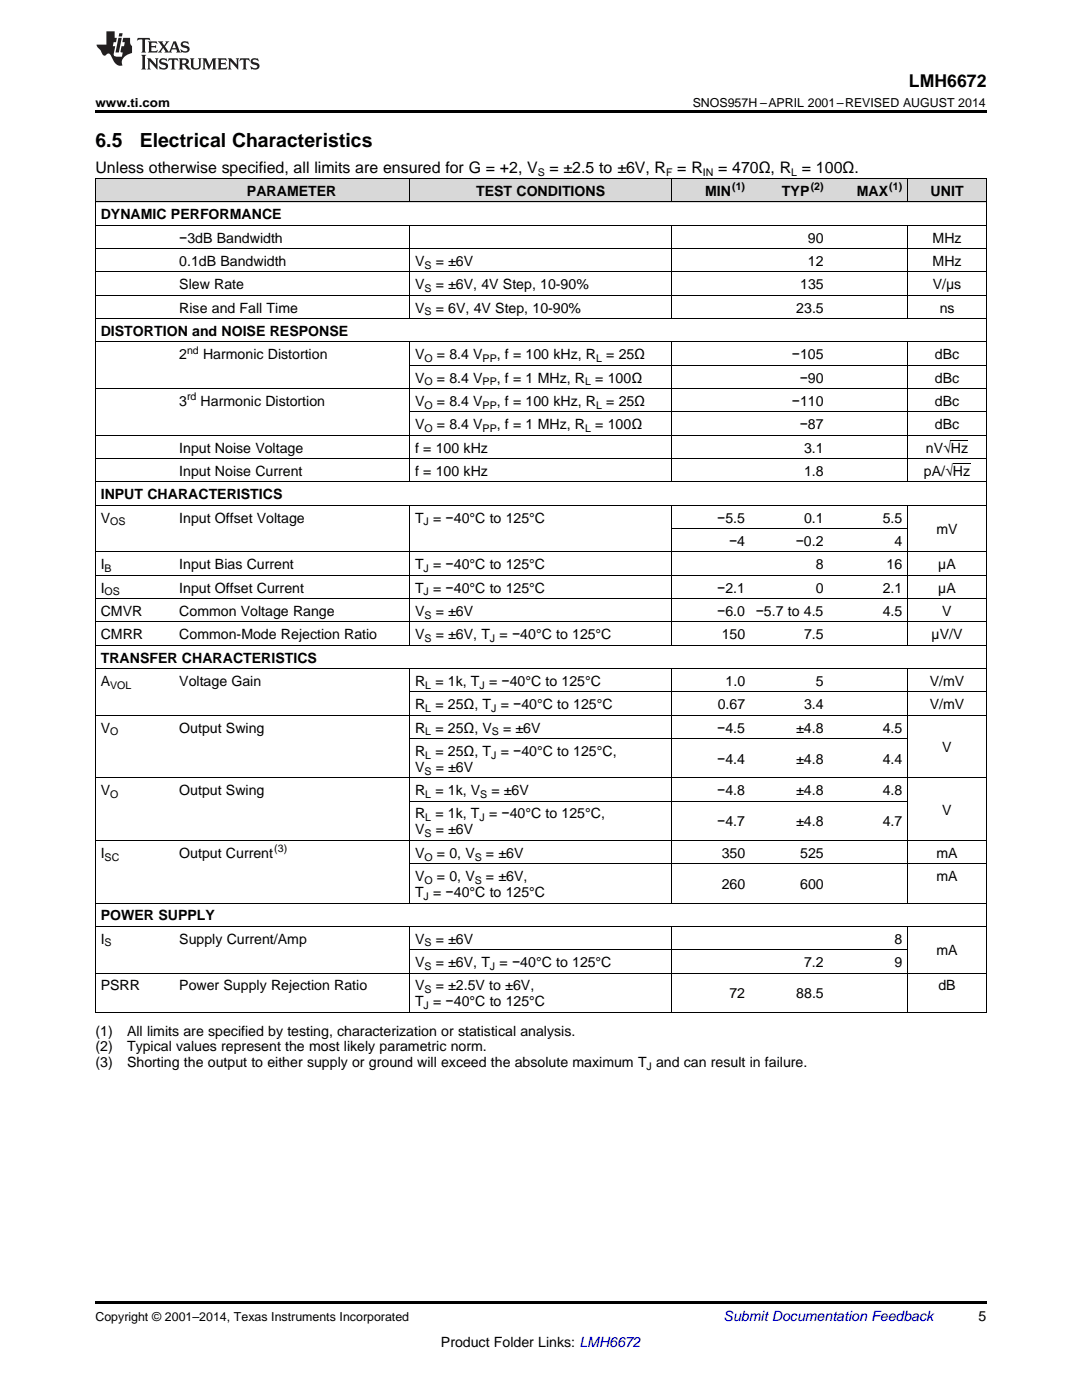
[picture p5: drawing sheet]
<svg xmlns="http://www.w3.org/2000/svg" width="216mm" height="279mm" viewBox="0 0 216 279" stroke-linecap="round" stroke-linejoin="round" font-family="sans-serif">
<defs><g id="words">
<g font-size="3.9">
<text x="19" y="29.3">6.5</text>
<text x="27.9" y="29.3">Electrical Characteristics</text>
</g>
<text font-size="3.5" x="181.4" y="17.3">LMH6672</text>
<g font-size="3.2">
<text x="19" y="34.4">Unless otherwise specified, all limits are ensured for G = +2, V</text>
<text x="109.7" y="34.4">= ±2.5 to ±6V, R</text>
<text x="135.1" y="34.4">= R</text>
<text x="143.3" y="34.4">= 470Ω, R = 100Ω.</text>
</g>
<g font-size="2.8">
<text x="49.3" y="39.1">PARAMETER</text>
<text x="95" y="39.1">TEST CONDITIONS</text>
<text x="140.7" y="39.1">MIN</text>
<text x="156" y="39.1">TYP</text>
<text x="171" y="39.1">MAX</text>
<text x="185.7" y="39.1">UNIT</text>
<text x="20.1" y="43.7">DYNAMIC PERFORMANCE</text>
<text x="35.8" y="48.4">−3dB Bandwidth</text>
<text x="35.8" y="53.1">0.1dB Bandwidth</text>
<text x="82.8" y="53.1">V</text>
<text x="87" y="53.1">= ±6V</text>
<text x="161.2" y="48.4">90</text>
<text x="161.2" y="53.1">12</text>
<text x="186.1" y="48.4">MHz</text>
<text x="186.1" y="53.1">MHz</text>
<text x="35.8" y="57.7">Slew Rate</text>
<text x="82.8" y="57.7">V</text>
<text x="87" y="57.7">= ±6V, 4V Step, 10-90%</text>
<text x="159.7" y="57.7">135</text>
<text x="186.1" y="57.7">V/μs</text>
<text x="35.8" y="62.4">Rise and Fall Time</text>
<text x="82.8" y="62.4">V</text>
<text x="87" y="62.4">= 6V, 4V Step, 10-90%</text>
<text x="158.9" y="62.4">23.5</text>
<text x="187.5" y="62.4">ns</text>
<text x="20.1" y="67">DISTORTION and NOISE RESPONSE</text>
<text x="35.8" y="71.7">2</text>
<text x="40.5" y="71.7">Harmonic Distortion</text>
<text x="82.8" y="71.7">V</text>
<text x="87.2" y="71.7">= 8.4 V</text>
<text x="99.1" y="71.7">, f = 100 kHz, R</text>
<text x="121" y="71.7">= 25Ω</text>
<text x="158" y="71.7">−105</text>
<text x="186.5" y="71.7">dBc</text>
<text x="82.8" y="76.3">V</text>
<text x="87.2" y="76.3">= 8.4 V</text>
<text x="99.1" y="76.3">, f = 1 MHz, R</text>
<text x="118.8" y="76.3">= 100Ω</text>
<text x="159.6" y="76.3">−90</text>
<text x="186.5" y="76.3">dBc</text>
<text x="35.8" y="81">3</text>
<text x="40" y="81">Harmonic Distortion</text>
<text x="82.8" y="81">V</text>
<text x="87.2" y="81">= 8.4 V</text>
<text x="99.1" y="81">, f = 100 kHz, R</text>
<text x="121" y="81">= 25Ω</text>
<text x="158" y="81">−110</text>
<text x="186.5" y="81">dBc</text>
<text x="82.8" y="85.7">V</text>
<text x="87.2" y="85.7">= 8.4 V</text>
<text x="99.1" y="85.7">, f = 1 MHz, R</text>
<text x="118.8" y="85.7">= 100Ω</text>
<text x="159.6" y="85.7">−87</text>
<text x="186.5" y="85.7">dBc</text>
<text x="35.8" y="90.3">Input Noise Voltage</text>
<text x="35.8" y="95">Input Noise Current</text>
<text x="82.8" y="90.3">f = 100 kHz</text>
<text x="82.8" y="95">f = 100 kHz</text>
<text x="160.4" y="90.3">3.1</text>
<text x="160.4" y="95">1.8</text>
<text x="184.4" y="95">pA/√Hz</text>
<text x="184.7" y="90.3">nV√Hz</text>
<text x="20.1" y="99.6">INPUT CHARACTERISTICS</text>
<text x="20.1" y="104.3">V</text>
<text x="35.8" y="104.3">Input Offset Voltage</text>
<text x="82.8" y="104.3">T = −40°C to 125°C</text>
<text x="143.1" y="104.3">−5.5</text>
<text x="160.4" y="104.3">0.1</text>
<text x="176.1" y="104.3">5.5</text>
<text x="186.9" y="106.6">mV</text>
<text x="20.1" y="113.6">I</text>
<text x="35.8" y="113.6">Input Bias Current</text>
<text x="82.8" y="113.6">T = −40°C to 125°C</text>
<text x="145.5" y="108.9">−4</text>
<text x="158.8" y="108.9">−0.2</text>
<text x="162.8" y="113.6">8</text>
<text x="176.9" y="113.6">16</text>
<text x="178.5" y="108.9">4</text>
<text x="187.2" y="113.6">µA</text>
<text x="20.1" y="118.3">I</text>
<text x="35.8" y="118.3">Input Offset Current</text>
<text x="82.8" y="118.3">T = −40°C to 125°C</text>
<text x="143.1" y="118.3">−2.1</text>
<text x="162.8" y="118.3">0</text>
<text x="176.1" y="118.3">2.1</text>
<text x="187.2" y="118.3">µA</text>
<text x="20.1" y="122.9">CMVR</text>
<text x="35.8" y="122.9">Common Voltage Range</text>
<text x="82.8" y="122.9">V</text>
<text x="87" y="122.9">= ±6V</text>
<text x="143.1" y="122.9">−6.0</text>
<text x="150.8" y="122.9">−5.7 to 4.5</text>
<text x="176.1" y="122.9">4.5</text>
<text x="188" y="122.9">V</text>
<text x="20.1" y="127.6">CMRR</text>
<text x="35.8" y="127.6">Common-Mode Rejection Ratio</text>
<text x="82.8" y="127.6">V</text>
<text x="87" y="127.6">= ±6V, T = −40°C to 125°C</text>
<text x="144" y="127.6">150</text>
<text x="160.4" y="127.6">7.5</text>
<text x="185.9" y="127.6">µV/V</text>
<text x="20.1" y="132.2">TRANSFER CHARACTERISTICS</text>
<text x="20.1" y="136.9">A</text>
<text x="35.8" y="136.9">Voltage Gain</text>
<text x="82.8" y="136.9">R</text>
<text x="86.9" y="136.9">= 1k, T = −40°C to 125°C</text>
<text x="144.8" y="136.9">1.0</text>
<text x="162.8" y="136.9">5</text>
<text x="185.5" y="136.9">V/mV</text>
<text x="82.8" y="141.5">R</text>
<text x="86.9" y="141.5">= 25Ω, T = −40°C to 125°C</text>
<text x="143.2" y="141.5">0.67</text>
<text x="160.4" y="141.5">3.4</text>
<text x="185.5" y="141.5">V/mV</text>
<text x="20.1" y="146.2">V</text>
<text x="35.8" y="146.2">Output Swing</text>
<text x="82.8" y="146.2">R</text>
<text x="86.9" y="146.2">= 25Ω, V</text>
<text x="100.4" y="146.2">= ±6V</text>
<text x="143.1" y="146.2">−4.5</text>
<text x="158.9" y="146.2">±4.8</text>
<text x="176.1" y="146.2">4.5</text>
<text x="82.8" y="150.8">R</text>
<text x="82.8" y="154">V</text>
<text x="86.9" y="150.8">= 25Ω, T = −40°C to 125°C,</text>
<text x="87" y="154">= ±6V</text>
<text x="143.1" y="152.4">−4.4</text>
<text x="158.9" y="152.4">±4.8</text>
<text x="176.1" y="152.4">4.4</text>
<text x="188" y="150.1">V</text>
<text x="20.1" y="158.7">V</text>
<text x="35.8" y="158.7">Output Swing</text>
<text x="82.8" y="158.7">R</text>
<text x="86.9" y="158.7">= 1k, V</text>
<text x="98.1" y="158.7">= ±6V</text>
<text x="143.1" y="158.7">−4.8</text>
<text x="158.9" y="158.7">±4.8</text>
<text x="176.1" y="158.7">4.8</text>
<text x="82.8" y="163.3">R</text>
<text x="82.8" y="166.5">V</text>
<text x="86.9" y="163.3">= 1k, T = −40°C to 125°C,</text>
<text x="87" y="166.5">= ±6V</text>
<text x="143.1" y="164.9">−4.7</text>
<text x="158.9" y="164.9">±4.8</text>
<text x="176.1" y="164.9">4.7</text>
<text x="188" y="162.6">V</text>
<text x="20.1" y="171.2">I</text>
<text x="35.8" y="171.2">Output Current</text>
<text x="82.8" y="171.2">V</text>
<text x="87.2" y="171.2">= 0, V</text>
<text x="97" y="171.2">= ±6V</text>
<text x="144" y="171.2">350</text>
<text x="159.7" y="171.2">525</text>
<text x="186.9" y="171.2">mA</text>
<text x="82.8" y="175.8">V</text>
<text x="82.8" y="179">T = −40°C to 125°C</text>
<text x="87.2" y="175.8">= 0, V</text>
<text x="97" y="175.8">= ±6V,</text>
<text x="144" y="177.4">260</text>
<text x="159.7" y="177.4">600</text>
<text x="186.9" y="175.8">mA</text>
<text x="20.1" y="183.7">POWER SUPPLY</text>
<text x="20.1" y="188.3">I</text>
<text x="35.8" y="188.3">Supply Current/Amp</text>
<text x="82.8" y="188.3">V</text>
<text x="87" y="188.3">= ±6V</text>
<text x="178.5" y="188.3">8</text>
<text x="186.9" y="190.6">mA</text>
<text x="20.1" y="197.6">PSRR</text>
<text x="35.8" y="197.6">Power Supply Rejection Ratio</text>
<text x="82.8" y="193">V</text>
<text x="82.8" y="197.6">V</text>
<text x="87" y="193">= ±6V, T = −40°C to 125°C</text>
<text x="87" y="197.6">= ±2.5V to ±6V,</text>
<text x="160.4" y="193">7.2</text>
<text x="178.5" y="193">9</text>
<text x="187.3" y="197.6">dB</text>
<text x="82.8" y="200.8">T = −40°C to 125°C</text>
<text x="145.6" y="199.2">72</text>
<text x="158.9" y="199.2">88.5</text>
<text x="19" y="206.7">(1)</text>
<text x="19" y="209.8">(2)</text>
<text x="25.4" y="206.7">All limits are specified by testing, characterization or statistical analysis.</text>
<text x="25.4" y="209.8">Typical values represent the most likely parametric norm.</text>
<text x="19" y="213">(3)</text>
<text x="25.4" y="213">Shorting the output to either supply or ground will exceed the absolute maximum T and can result in failure.</text>
<text x="195.3" y="263.6">5</text>
<text x="88" y="268.9">Product Folder Links: LMH6672</text>
</g>
<text font-size="2.8" fill="#0000c8" x="144.4" y="263.6">Submit Documentation Feedback</text>
<g font-size="2.5">
<text x="19" y="21.4">www.ti.com</text>
<text x="138.2" y="21.4">SNOS957H –APRIL 2001–REVISED AUGUST 2014</text>
<text x="19" y="263.6">Copyright © 2001–2014, Texas Instruments Incorporated</text>
</g>
<g font-size="2.1">
<text x="107.3" y="35.1">S</text>
<text x="132.9" y="35.1">F</text>
<text x="140.2" y="35.1">IN</text>
<text x="157.9" y="35.1">L</text>
<text x="146.1" y="38">(1)</text>
<text x="161.8" y="38">(2)</text>
<text x="177.4" y="38">(1)</text>
<text x="84.7" y="53.6">S</text>
<text x="84.7" y="58.3">S</text>
<text x="84.7" y="62.9">S</text>
<text x="37.3" y="70.6">nd</text>
<text x="84.7" y="72.2">O</text>
<text x="84.7" y="76.9">O</text>
<text x="96.3" y="72.2">PP</text>
<text x="96.3" y="76.9">PP</text>
<text x="116.8" y="76.9">L</text>
<text x="119" y="72.2">L</text>
<text x="37.3" y="79.9">rd</text>
<text x="84.7" y="81.6">O</text>
<text x="96.3" y="81.6">PP</text>
<text x="119" y="81.6">L</text>
<text x="84.7" y="86.2">O</text>
<text x="96.3" y="86.2">PP</text>
<text x="116.8" y="86.2">L</text>
<text x="22" y="104.8">OS</text>
<text x="84.5" y="104.8">J</text>
<text x="20.9" y="114.2">B</text>
<text x="20.9" y="118.8">OS</text>
<text x="84.5" y="114.2">J</text>
<text x="84.5" y="118.8">J</text>
<text x="84.7" y="123.5">S</text>
<text x="84.7" y="128.1">S</text>
<text x="97.8" y="128.1">J</text>
<text x="22" y="137.4">VOL</text>
<text x="84.8" y="137.4">L</text>
<text x="95.7" y="137.4">J</text>
<text x="84.8" y="142.1">L</text>
<text x="98" y="142.1">J</text>
<text x="22" y="146.8">O</text>
<text x="84.8" y="146.8">L</text>
<text x="98.1" y="146.8">S</text>
<text x="84.7" y="154.6">S</text>
<text x="84.8" y="151.4">L</text>
<text x="98" y="151.4">J</text>
<text x="22" y="159.2">O</text>
<text x="84.8" y="159.2">L</text>
<text x="95.8" y="159.2">S</text>
<text x="84.7" y="167.1">S</text>
<text x="84.8" y="163.9">L</text>
<text x="95.7" y="163.9">J</text>
<text x="20.9" y="171.7">SC</text>
<text x="54.7" y="170">(3)</text>
<text x="84.7" y="171.7">O</text>
<text x="94.7" y="171.7">S</text>
<text x="84.5" y="179.6">J</text>
<text x="84.7" y="176.4">O</text>
<text x="94.7" y="176.4">S</text>
<text x="20.9" y="188.9">S</text>
<text x="84.7" y="188.9">S</text>
<text x="84.7" y="193.5">S</text>
<text x="97.8" y="193.5">J</text>
<text x="84.5" y="201.4">J</text>
<text x="84.7" y="198.2">S</text>
<text x="129" y="213.6">J</text>
</g>
</g></defs>
<g fill="#d8d8d8">
<path d="M19 35.7h15.7v4.7h-15.7z"/>
<path d="M34.7 35.7h47.1v4.7h-47.1z"/>
<path d="M81.8 35.7h52.3v4.7h-52.3z"/>
<path d="M134.1 35.7h15.7v4.7h-15.7z"/>
<path d="M149.8 35.7h15.7v4.7h-15.7z"/>
<path d="M165.5 35.7h15.7v4.7h-15.7z"/>
<path d="M181.2 35.7h15.6v4.7h-15.6z"/>
</g>
<path d="M19 22h177.8v.5h-177.8zM19 202l.2 .1zM81.7 202l.1 .1zM134 202l.1 .1zM181 202l.2 .1zM196.7 202l.1 .1zM19 259.7h177.8v.5h-177.8z" fill="#000"/>
<g fill="none" stroke="#000" stroke-width=".2">
<path d="M19 35.6h177.8M19.1 35.7v166.4M81.7 35.7v4.7M134 35.7v4.7M181.1 35.7v4.7M196.8 35.7v166.4M19 58.9h177.8M19 54.3h177.8M19 49.6h177.8M19 45h177.8M19 40.3h177.8M81.7 45v18.6"/>
<path d="M134 45v18.6M181.1 45v18.6M19 77.6h177.8M19 68.2h177.8M19 63.6h177.8M81.7 68.3v27.9M81.8 72.9h115M134 68.3v27.9M181.1 68.3v27.9M19 96.2h177.8M19 91.5h177.8M19 86.9h177.8"/>
<path d="M81.8 82.2h115M19 119.5h177.8M19 114.8h177.8M19 110.2h177.8M19 100.8h177.8M81.7 100.9v27.9M134 100.9v27.9M134.1 105.5h47M181.1 100.9v27.9M19 133.4h177.8M19 128.8h177.8M19 124.1h177.8"/>
<path d="M81.7 133.5v46.8M81.8 138.1h115M134 133.5v46.8M181.1 133.5v46.8M19 155.2h177.8M19 142.8h177.8M81.8 159.9h99.3M81.8 147.4h99.3M19 167.7h177.8M81.8 172.4h115M19 194.2h177.8M19 184.9h177.8"/>
<path d="M19 180.2h177.8M81.7 184.9v17.2M81.8 189.5h99.3M134 184.9v17.2M181.1 184.9v17.2M19 202h177.8"/>
</g>
<g fill="#231f20">
<path d="M27.5 7.6l-.1 .5 .4-.2h.6v.1v2.1l-.2 .4h1l-.3-.4v-2.1l.1-.1h.5l.5 .2-.2-.5zM29.5 8.3l.2 .3v1.5l-.2 .4h1.8l.2-.6a1.04 1.04 0 0 1-1.3 .2v-.7h.6l.3 .2v-.6l-.3 .2h-.6v-.6l.8-.1 .4 .3-.2-.5zM31.5 8.3l.9 1.1-.9 1.1h.8l-.2-.2 .5-.7 .4 .7-.2 .2h1.5l-.1-.2 .1-.4h.9l.1 .4-.2 .2h1l-.3-.3-.7-1.9h-.5l-.9 2-.8-1 .9-1h-.8l.1 .3-.3 .5-.4-.6 .2-.2zM34.7 8.6l.4 1h-.7zM36.3 8.4a.63 .63 0 0 0-.2 .7 .63 .63 0 0 0 .6 .4l.6 .2 .1 .2a.75 .75 0 0 1-.7 .4 .75 .75 0 0 1-.6-.5l.1 .7 .1-.1a1.11 1.11 0 0 0 1.5-.6 1.13 1.13 0 0 0-1.2-.8l-.1-.4a1.04 1.04 0 0 1 1.2 .2l-.2-.5-.1 .1-.5-.2zM28.2 10.9l.2 .4v2.2l-.2 .4h1l-.3-.4v-2.2l.3-.4zM29.3 11.6l.3 .4v1.5l-.3 .4h.8l-.2-.4v-1.3l1.5 1.7v-1.9l.2-.4h-.7l.2 .4v.9l-1.1-1.3zM32 11.8a.62 .62 0 0 0-.2 .7 .62 .62 0 0 0 .6 .4l.6 .1 .1 .3a.76 .76 0 0 1-.7 .3 .76 .76 0 0 1-.6-.4l.1 .7 .1-.1a1.11 1.11 0 0 0 1.5-.6 1.13 1.13 0 0 0-1.2-.8l-.1-.4a1.04 1.04 0 0 1 1.2 .2l-.2-.6-.1 .1-.5-.1zM33.7 11.6l-.2 .6a.61 .61 0 0 1 .8-.3v1.6l-.2 .4h.9l-.2-.4v-1.6a.63 .63 0 0 1 .8 .3l-.2-.6zM35.6 11.6l.3 .4v1.5l-.3 .4h1l-.2-.2v-.8l.5 .2a.76 .76 0 0 0 1.2 .7l-1-1a.58 .58 0 0 0 .6-.5 .58 .58 0 0 0-.5-.6zM36.4 11.9h.1a.45 .45 0 0 1 .5 .1 .45 .45 0 0 1 .1 .5l-.7 .2zM37.9 11.6l.2 .2a2.17 2.17 0 0 0 .3 1.9 .99 .99 0 0 0 1.6-.6v-1.1l.2-.4h-.7l.2 .2a1.92 1.92 0 0 1-.2 1.8 .6 .6 0 0 1-.9-.5v-1.1l.2-.4zM40.4 11.6l.2 .4v1.5l-.2 .4h.7l-.2-.4v-1.4l.8 1.8 .8-1.8v1.4l-.2 .4h.9l-.2-.4v-1.5l.2-.4h-.8l-.6 1.5-.6-1.5zM43.4 11.6l.2 .4v1.5l-.2 .4h1.8l.2-.6a1.04 1.04 0 0 1-1.3 .1v-.6h.5l.4 .2v-.6l-.4 .2h-.5v-.7h.8l.3 .3-.1-.6zM45.5 11.6l.2 .4v1.5l-.2 .4h.7l-.2-.4v-1.3l1.5 1.7v-1.9l.2-.4h-.7l.2 .4v.9l-1.1-1.3zM47.9 11.6l-.1 .6a.61 .61 0 0 1 .8-.3v1.6l-.3 .4h1l-.3-.4 .1-1.6a.63 .63 0 0 1 .7 .3l-.1-.6zM50.2 11.8a.62 .62 0 0 0-.2 .7 .62 .62 0 0 0 .6 .4l.6 .1 .2 .3a.76 .76 0 0 1-.8 .3 .76 .76 0 0 1-.6-.4l.1 .7 .2-.1a1.11 1.11 0 0 0 1.5-.6 1.13 1.13 0 0 0-1.3-.8l-.1-.4a1.04 1.04 0 0 1 1.2 .2l-.1-.6-.2 .1-.5-.1z"/>
<path d="M21.2 6.3v2.6h-1.9l.1 .4 .7 .9a.91 .91 0 0 0 1 .8 .56 .56 0 0 1 .5-.3 .56 .56 0 0 1 .5 .3l.4 .8a1.53 1.53 0 0 0 1.9 1.2 1.54 1.54 0 0 1 1-2.1l.9-.3v-1.4a1.52 1.52 0 0 1-.3-1.6h-1.4l-.2 .8h.5l-.2 .8h-.4l-.2 1v.2l.4 .1-.2 .8a1.93 1.93 0 0 1-1.6-.3l.3-1.8h-.5l.2-.8h.4l.2-.8h-.4v-1.3zM23.6 7.6l-.6 2.9h.7l.6-2.9zM23.8 6.6l-.1 .7h.6l.2-.7z"/>
</g>
<path d="M189.7 87.8h3.4M190.1 92.5h3.5" fill="none" stroke="#000" stroke-width=".2"/>
<use href="#words"/>
</svg>
